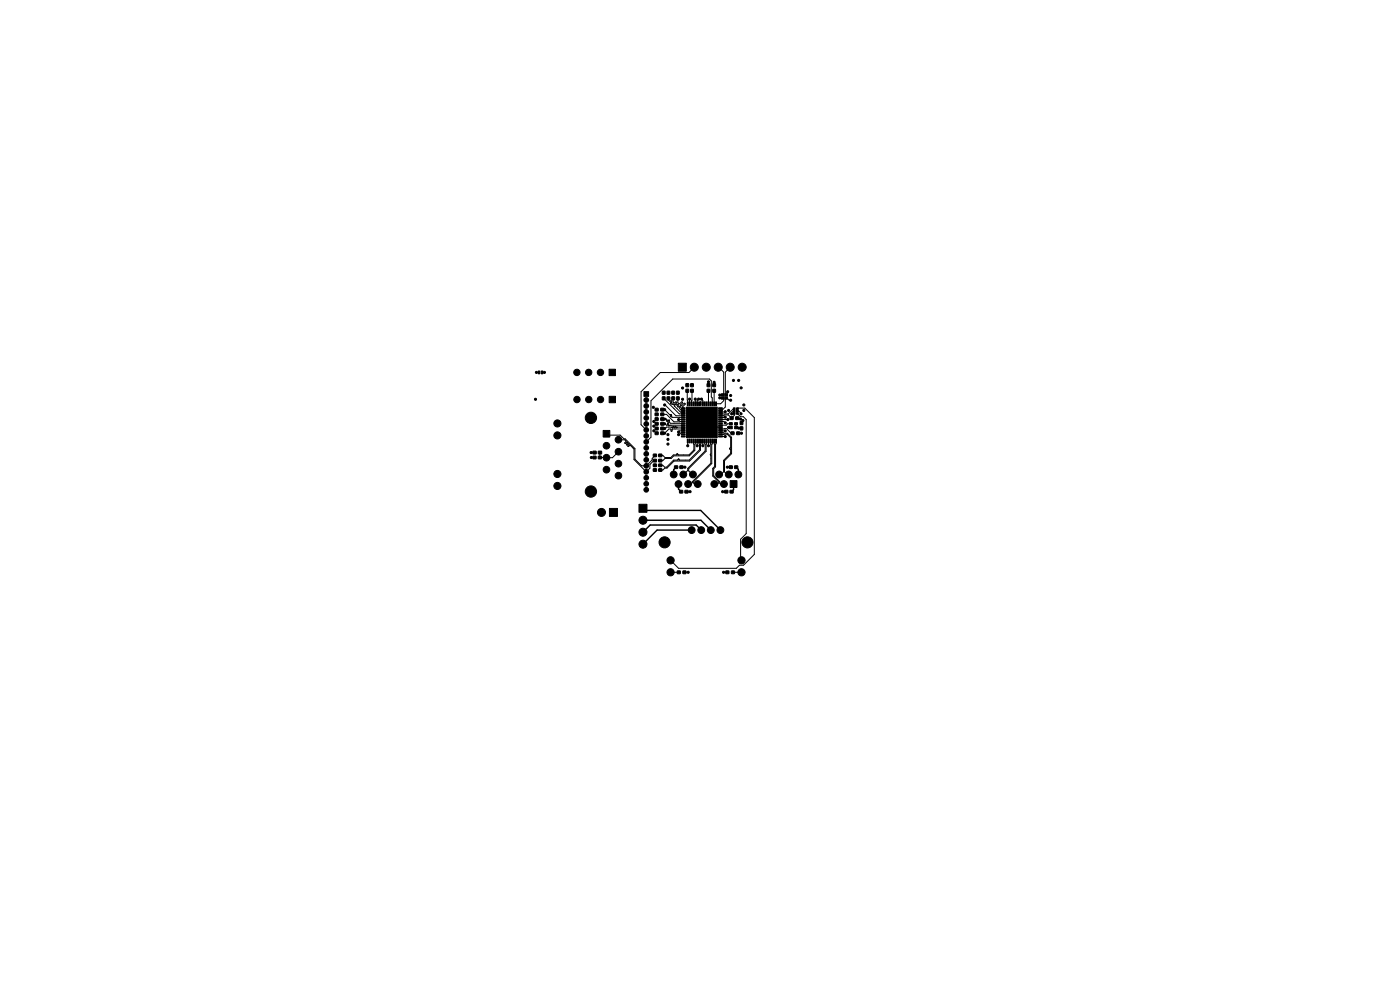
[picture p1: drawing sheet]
<svg xmlns="http://www.w3.org/2000/svg" width="297mm" height="210mm" viewBox="0 0 297 210" stroke-linecap="round" stroke-linejoin="round" font-family="sans-serif">
<g fill="#000" stroke="#000" stroke-width=".21">
<path d="M114.2 78.7h.3v.6h-.3zM114.8 78.7h.4v.6h-.4zM129.2 78.3h1.4v1.4h-1.4zM143.9 77h1.7v1.7h-1.7zM125.8 96.8h.6v.5h-.6zM125.8 95.7h.7v.6h-.7zM126.9 96.8h.7v.5h-.7zM126.9 95.7h.7v.6h-.7zM128 91.3h1.4v1.4h-1.4zM129.2 84.1h1.4v1.3h-1.4zM136.6 83.1h1v1h-1zM139 91.6h.6v.6h-.6z"/>
<path d="M139 86.6h.6v.6h-.6zM139 90.6h.6v.6h-.6zM139 87.6h.6v.6h-.6zM139 88.6h.6v.6h-.6zM139 89.6h.6v.6h-.6zM138.6 98.4h.7v.6h-.7zM138.6 97.4h.7v.6h-.7zM138.6 99.4h.7v.6h-.7zM138.6 96.3h.7v.6h-.7zM140.2 91.6h.6v.6h-.6zM140.2 86.6h.6v.6h-.6zM140.2 90.6h.6v.6h-.6z"/>
<path d="M140.2 87.6h.6v.6h-.6zM140.2 88.6h.6v.6h-.6zM140.2 89.6h.6v.6h-.6zM139.7 98.4h.7v.6h-.7zM139.7 97.4h.7v.6h-.7zM139.7 99.4h.7v.6h-.7zM139.7 96.3h.7v.6h-.7zM140.5 83h.6v.6h-.6zM140.5 84.2h.6v.6h-.6zM141.5 83h.6v.6h-.6zM141.5 84.2h.6v.6h-.6zM142.5 83h.6v.6h-.6z"/>
<path d="M142.5 84.2h.6v.6h-.6zM143.1 98.8h.7v.6h-.7zM143.5 83h.6v.6h-.6zM143.5 84.2h.6v.6h-.6zM144.2 98.8h.7v.6h-.7zM144.6 92.5h.7v.2h-.7zM144.6 92.1h.7v.2h-.7zM144.6 91.7h.7v.1l-.7 .1zM144.6 91.3h.7v.1l-.7 .1zM144.6 90.9h.7v.2h-.7zM144.6 90.5h.7v.2h-.7zM144.6 90.1h.7v.2h-.7z"/>
<path d="M144.6 89.7h.7v.1l-.7 .1zM144.6 89.3h.7v.1l-.7 .1zM144.6 88.9h.7v.2h-.7zM144.6 88.5h.7v.2h-.7zM144.6 88.1h.7v.2h-.7zM144.6 87.7h.7v.1l-.7 .1zM144.6 87.3h.7v.1l-.7 .1zM144.6 86.9h.7v.2h-.7zM144.6 86.5h.7v.2h-.7zM145.8 93.2h.2l-.1 .8-.1-.1zM145.8 85.3h.2l-.1 .8-.1-.1zM145.5 81.4h.6v.6h-.6z"/>
<path d="M145.5 82.6h.6v.6h-.6zM146.2 93.2h.2l-.1 .8-.1-.1zM146.2 85.3h.2l-.1 .8-.1-.1zM146.6 93.2h.2v.8l-.2-.1zM146.6 85.3h.2v.8l-.2-.1zM146.5 81.4h.6v.6h-.6zM146.5 82.6h.6v.6h-.6zM147 93.2h.2v.8l-.2-.1zM147 85.3h.2v.8l-.2-.1zM147.4 93.2h.2v.8l-.2-.1zM147.4 85.3h.2v.8l-.2-.1zM147.8 93.2h.2l-.1 .8-.1-.1z"/>
<path d="M147.8 85.3h.2l-.1 .8-.1-.1zM148.2 93.2h.2l-.1 .8-.1-.1zM148.2 85.3h.2l-.1 .8-.1-.1zM148.6 85.2l.2 .1-.1 .7h-.1zM148.6 93.2h.2v.8l-.2-.1zM149 93.2h.2v.8l-.2-.1zM149 85.3h.2v.8l-.2-.1zM149.4 93.2h.2v.8l-.2-.1zM149.4 85.3h.2v.8l-.2-.1zM149.8 93.2h.2l-.1 .8-.1-.1zM149.8 85.3h.2l-.1 .8-.1-.1zM150.2 93.2h.2l-.1 .8-.1-.1z"/>
<path d="M150.2 85.3h.2l-.1 .8-.1-.1zM150 81.4h.6v.6h-.6zM150 82.6h.6v.6h-.6zM150.6 93.2h.2v.8l-.2-.1zM150.6 85.3h.2v.8l-.2-.1zM151 93.2h.2v.8l-.2-.1zM151 85.3h.2v.8l-.2-.1zM151.2 82.6h.6v.6h-.6zM151.2 81.4h.6v.6h-.6zM151.4 93.2h.2v.8l-.2-.1zM151.4 85.3h.2v.8l-.2-.1zM151.8 93.2h.2l-.1 .8-.1-.1z"/>
<path d="M151.8 85.3h.2l-.1 .8-.1-.1zM145.6 86.4h6.6v6.4h-6.6zM152.5 86.5h.7v.2h-.7zM152.5 86.9h.7v.2h-.7zM152.5 87.3h.7v.1l-.7 .1zM152.5 87.7h.7v.1l-.7 .1zM152.5 88.1h.7v.2h-.7zM152.5 88.5h.7v.2h-.7zM152.5 88.9h.7v.2h-.7zM152.5 89.3h.7v.1l-.7 .1zM152.5 89.7h.7v.1l-.7 .1zM152.5 90.1h.7v.2h-.7z"/>
<path d="M152.5 90.5h.7v.2h-.7zM152.5 90.9h.7v.2h-.7zM152.5 91.3h.7v.1l-.7 .1zM152.5 91.7h.7v.1l-.7 .1zM152.5 92.1h.7v.2h-.7zM152.5 92.5h.7v.2h-.7zM153.1 84.2h.2l-.1 .5h-.1zM153.1 83.5h.2l-.1 .5h-.1zM153.4 84.2h.2v.5h-.2zM153.4 83.5h.2v.5h-.2zM153.8 84.2h.2l-.1 .5h-.1zM153.8 83.5h.2l-.1 .5h-.1z"/>
<path d="M154.1 84.2h.2v.5h-.2zM154.1 83.5h.2v.5h-.2zM155.1 91.6h.6v.6h-.6zM154.8 90.4h.5v.6h-.5zM154.8 89.7h.5v.4h-.5zM154.7 98.8h.7v.6h-.7zM154.9 88.4h.6v.6h-.6zM155.6 87.5h.3v.4h-.3zM155.6 87h.3v.4h-.3zM155.6 86.5h.3v.4h-.3zM156.3 91.6h.6v.6h-.6zM156.3 86.5h.3v.4h-.3z"/>
<path d="M156.3 87h.3v.4h-.3zM156.3 87.5h.3v.4h-.3zM155.9 90.4h.6v.6h-.6zM155.9 89.7h.6v.4h-.6zM155.8 98.8h.7v.6h-.7zM156.1 88.4h.6v.6h-.6zM157 90.5h.6v.7h-.6zM157 89.4h.6v.7h-.6zM129.3 107.8h1.7v1.7h-1.7zM135.5 107h1.7v1.7h-1.7zM144.2 104h.6v.6h-.6zM145.3 104h.7v.6h-.7z"/>
<path d="M153.7 104h.7v.6h-.7zM154.9 102h1.4v1.4h-1.4zM154.9 104h.6v.6h-.6zM143.7 121.1h.6v.6h-.6zM144.9 121.1h.6v.6h-.6zM154 121.1h.6v.6h-.6zM155.2 121.1h.6v.6h-.6z"/>
<circle cx="113.8" cy="79" r=".22"/>
<circle cx="115.5" cy="79" r=".22"/>
<circle cx="122.4" cy="79" r=".67"/>
<circle cx="124.9" cy="79" r=".67"/>
<circle cx="127.4" cy="79" r=".67"/>
<circle cx="147.3" cy="77.9" r=".85"/>
<circle cx="149.8" cy="77.9" r=".85"/>
<circle cx="152.4" cy="77.9" r=".85"/>
<circle cx="154.9" cy="77.9" r=".85"/>
<circle cx="157.4" cy="77.9" r=".85"/>
<circle cx="113.6" cy="84.7" r=".22"/>
<circle cx="118.3" cy="89.8" r=".75"/>
<circle cx="118.3" cy="92.4" r=".75"/>
<circle cx="122.4" cy="84.7" r=".67"/>
<circle cx="124.9" cy="84.7" r=".67"/>
<circle cx="125.4" cy="88.6" r="1.2"/>
<circle cx="125.4" cy="96" r=".23"/>
<circle cx="125.5" cy="97.1" r=".23"/>
<circle cx="127.4" cy="84.7" r=".67"/>
<circle cx="128.7" cy="94.5" r=".7"/>
<circle cx="128.7" cy="97.1" r=".7"/>
<circle cx="128.7" cy="99.6" r=".7"/>
<circle cx="131.2" cy="95.8" r=".7"/>
<circle cx="131.2" cy="93.3" r=".7"/>
<circle cx="131.2" cy="98.4" r=".7"/>
<circle cx="137.1" cy="93.7" r=".5"/>
<circle cx="137.1" cy="97.6" r=".5"/>
<circle cx="137.1" cy="95" r=".5"/>
<circle cx="137.1" cy="88.7" r=".5"/>
<circle cx="137.1" cy="98.8" r=".5"/>
<circle cx="137.1" cy="92.5" r=".5"/>
<circle cx="137.1" cy="84.9" r=".5"/>
<circle cx="137.1" cy="86.1" r=".5"/>
<circle cx="137.1" cy="87.4" r=".5"/>
<circle cx="137.1" cy="96.3" r=".5"/>
<circle cx="137.1" cy="91.2" r=".5"/>
<circle cx="137.1" cy="89.9" r=".5"/>
<circle cx="138.6" cy="86.4" r=".22"/>
<circle cx="138.7" cy="89.4" r=".22"/>
<circle cx="138.7" cy="90.4" r=".22"/>
<circle cx="138.7" cy="91.4" r=".23"/>
<circle cx="138.9" cy="99.7" r=".22"/>
<circle cx="138.9" cy="98.7" r=".22"/>
<circle cx="141" cy="90.9" r=".23"/>
<circle cx="141" cy="85.9" r=".23"/>
<circle cx="141" cy="89.9" r=".23"/>
<circle cx="141" cy="86.9" r=".23"/>
<circle cx="141" cy="91.9" r=".23"/>
<circle cx="141" cy="88.9" r=".23"/>
<circle cx="141.7" cy="93.2" r=".23"/>
<circle cx="141.7" cy="92.2" r=".23"/>
<circle cx="141.7" cy="94.2" r=".23"/>
<circle cx="144" cy="91.6" r=".22"/>
<circle cx="144" cy="89" r=".23"/>
<circle cx="144" cy="92.2" r=".22"/>
<circle cx="144.8" cy="82.3" r=".22"/>
<circle cx="144.8" cy="84.7" r=".22"/>
<circle cx="145.3" cy="99.1" r=".22"/>
<circle cx="145.9" cy="94.6" r=".23"/>
<circle cx="146.3" cy="84.7" r=".22"/>
<circle cx="146.4" cy="87.1" r=".22"/>
<circle cx="146.4" cy="92.1" r=".22"/>
<circle cx="146.4" cy="91.1" r=".22"/>
<circle cx="146.4" cy="88.1" r=".22"/>
<circle cx="146.4" cy="90.1" r=".22"/>
<circle cx="146.4" cy="89.1" r=".22"/>
<circle cx="147.4" cy="91.1" r=".22"/>
<circle cx="147.4" cy="92.1" r=".22"/>
<circle cx="147.4" cy="87.1" r=".22"/>
<circle cx="147.4" cy="88.1" r=".22"/>
<circle cx="147.4" cy="90.1" r=".22"/>
<circle cx="147.4" cy="89.1" r=".22"/>
<circle cx="147.5" cy="84.7" r=".23"/>
<circle cx="147.9" cy="94.6" r=".22"/>
<circle cx="148.2" cy="84.7" r=".23"/>
<circle cx="148.4" cy="91.1" r=".22"/>
<circle cx="148.4" cy="87.1" r=".22"/>
<circle cx="148.4" cy="92.1" r=".22"/>
<circle cx="148.4" cy="88.1" r=".22"/>
<circle cx="148.4" cy="90.1" r=".22"/>
<circle cx="148.4" cy="89.1" r=".22"/>
<circle cx="148.8" cy="84.7" r=".22"/>
<circle cx="149.1" cy="94.6" r=".23"/>
<circle cx="149.4" cy="87.1" r=".22"/>
<circle cx="149.4" cy="91.1" r=".22"/>
<circle cx="149.4" cy="92.1" r=".22"/>
<circle cx="149.4" cy="88.1" r=".22"/>
<circle cx="149.4" cy="90.1" r=".22"/>
<circle cx="149.4" cy="89.1" r=".22"/>
<circle cx="150.3" cy="94.6" r=".22"/>
<circle cx="150.3" cy="81" r=".22"/>
<circle cx="150.4" cy="92.1" r=".22"/>
<circle cx="150.4" cy="91.1" r=".22"/>
<circle cx="150.4" cy="87.1" r=".22"/>
<circle cx="150.4" cy="88.1" r=".22"/>
<circle cx="150.4" cy="90.1" r=".22"/>
<circle cx="150.4" cy="89.1" r=".22"/>
<circle cx="151.4" cy="87.1" r=".22"/>
<circle cx="151.4" cy="91.1" r=".22"/>
<circle cx="151.4" cy="92.1" r=".22"/>
<circle cx="151.4" cy="88.1" r=".22"/>
<circle cx="151.4" cy="90.1" r=".22"/>
<circle cx="151.4" cy="89.1" r=".22"/>
<circle cx="151.5" cy="81.1" r=".22"/>
<circle cx="152.7" cy="84.4" r=".22"/>
<circle cx="152.7" cy="83.8" r=".23"/>
<circle cx="153.9" cy="91.4" r=".22"/>
<circle cx="153.9" cy="92.6" r=".23"/>
<circle cx="153.9" cy="87.3" r=".23"/>
<circle cx="153.9" cy="89.7" r=".22"/>
<circle cx="153.9" cy="88.5" r=".23"/>
<circle cx="154.3" cy="99.1" r=".22"/>
<circle cx="154.4" cy="83.1" r=".22"/>
<circle cx="154.4" cy="89" r=".23"/>
<circle cx="154.6" cy="90.7" r=".22"/>
<circle cx="154.6" cy="87.1" r=".23"/>
<circle cx="155" cy="84.9" r=".23"/>
<circle cx="155" cy="83.9" r=".23"/>
<circle cx="155.2" cy="87.8" r=".23"/>
<circle cx="155.6" cy="80.7" r=".22"/>
<circle cx="156.7" cy="80.7" r=".22"/>
<circle cx="156.7" cy="90.8" r=".23"/>
<circle cx="157.1" cy="88.9" r=".23"/>
<circle cx="157.2" cy="87.8" r=".22"/>
<circle cx="157.2" cy="82.3" r=".23"/>
<circle cx="157.3" cy="91.9" r=".22"/>
<circle cx="157.6" cy="89.2" r=".22"/>
<circle cx="157.8" cy="87.1" r=".22"/>
<circle cx="157.8" cy="85.9" r=".23"/>
<circle cx="118.2" cy="100.5" r=".75"/>
<circle cx="118.2" cy="103.1" r=".75"/>
<circle cx="125.4" cy="104.3" r="1.2"/>
<circle cx="127.6" cy="108.7" r=".85"/>
<circle cx="131.2" cy="100.9" r=".7"/>
<circle cx="136.4" cy="112.9" r=".85"/>
<circle cx="136.4" cy="110.4" r=".85"/>
<circle cx="136.4" cy="115.4" r=".85"/>
<circle cx="137.1" cy="101.4" r=".5"/>
<circle cx="137.1" cy="102.6" r=".5"/>
<circle cx="137.1" cy="100.1" r=".5"/>
<circle cx="137.1" cy="103.9" r=".5"/>
<circle cx="141" cy="115" r="1.18"/>
<circle cx="142.3" cy="118.9" r=".77"/>
<circle cx="142.9" cy="100.6" r=".72"/>
<circle cx="143.9" cy="102.7" r=".72"/>
<circle cx="145" cy="100.6" r=".72"/>
<circle cx="146" cy="102.7" r=".72"/>
<circle cx="146.4" cy="104.3" r=".23"/>
<circle cx="146.7" cy="112.4" r=".72"/>
<circle cx="147" cy="100.6" r=".72"/>
<circle cx="148" cy="102.7" r=".72"/>
<circle cx="148.8" cy="112.4" r=".72"/>
<circle cx="150.8" cy="112.4" r=".72"/>
<circle cx="151.5" cy="102.7" r=".72"/>
<circle cx="152.6" cy="100.6" r=".72"/>
<circle cx="152.8" cy="112.4" r=".72"/>
<circle cx="153.3" cy="104.3" r=".23"/>
<circle cx="153.6" cy="102.7" r=".72"/>
<circle cx="154.6" cy="100.6" r=".72"/>
<circle cx="156.6" cy="100.6" r=".72"/>
<circle cx="157.3" cy="118.9" r=".76"/>
<circle cx="158.6" cy="115" r="1.18"/>
<circle cx="142.3" cy="121.4" r=".77"/>
<circle cx="146" cy="121.4" r=".23"/>
<circle cx="153.5" cy="121.4" r=".22"/>
<circle cx="157.3" cy="121.4" r=".76"/>
</g>
<g fill="none" stroke="#000" stroke-width=".21">
<path d="M113.8 79h.6M115 79h.5M147.3 77.9l-1.1 1.1h-6.1l-4.1 4.1v7l1.1 1.1M152.4 77.9l1.1 1v4.9M154.9 77.9l-1 1v4.9M125.4 96h.7M125.5 97.1h.6M128.7 92l.2 .3h2.7l.8 .8h.2l2.1 2.1v2.2l1.4 1.4h1l1.3-1.2v-.4l.5-.6M131.2 95.8l-1.3 1.3h-2.6v-1.1M131.2 93.3h.1M131.2 93.3h1.3l.3 .3-.2 .4M132.6 94v.1"/>
<path d="M132.6 94.1l.5-.3-.2 .5M132.9 94.3v.1M132.9 94.4l.5-.2-.2 .5M133.2 94.7h.1M133.3 94.7l.4-.2 .8 .7v2.3l2.6 2.6 .8-.8v-.8l.8-.8h.2M140.5 88.9h.9l.1 .2-.1 .2h.3M140.5 89.9h.6l.4 .3 .1-.5h.2l.1 .6 3-.1M140.5 86.9h.5l1.1 1.1 .3-.1-.1 .4 .3 .2 2.3 .1M140.5 87.9h.9l1.6 1.6 1.9-.1M140.8 84.5l3.3 3.3h.8M141 85.9l2.4 2.3h1.5M141.7 89.3h.1"/>
<path d="M141.7 89.3l.3-.2-.1 .3 .4 .4h2.6M141.8 84.5v.4l.3 .2 .3-.1 .1 .1-.2 .5 .4 .2M142.3 88.2h.1M142.3 85.4h.1M142.7 85.8h.1M142.7 85.8h.3v.3l1.3 1.3h.6M142.8 84.5v.8l.3 .2 .4-.2 .1 .1-.3 .4h.5l.1 .1-.1 .4 .4-.1 .1 .1-.1 .4 .3 .3h.4M143.7 96.3l-.2 .2h-.6l-.6 .6h-1.2l-.5-.5h-.5M143.7 96.3h.1M143.8 84.5v.9l.2 .2 .6-.3 .2 .1-.4 .5 .1 .2 .7-.6 .2 .1-.6 .7 .1 .3M144.9 90.6h-1.2l-.2 .1-.2-.2-.3 .2-.2-.2-.1 .2-.2-.1h-1.1l-.3 .3h-.6M144.9 91h-2.3l-.1 .5-.2-.5h-.4l-.9 .9h-.5"/>
<path d="M144.9 89h-.9M144.9 91.8h-.4l-.5 .4M144.9 91.4h-.7l-.2 .2M145.8 82.9l.1 2.8M145.8 82.9h.1M145.9 93.5v1.1M145.9 94.6h.1M146.3 85.6v.1M146.3 84.7v.9M146.8 82.9l-.1 2.8M147.1 93.5l.1 2-1 1h-2.3l-.2-.2M147.5 85.6v.1"/>
<path d="M147.5 84.7v.9M147.5 93.5l-.1 2-1.2 1.2h-3.3l-.5 .6h-1.3l-.5 .4h-.5M147.9 93.5v1M148.2 84.7l-.3 .3v.7M148.3 93.5l.1 1.9-2.2 2.2h-2l-.3-.2-.1 .2h-.9l-1.5 1.5h-.4l-.4-.4h-.5M148.7 93.5l-.1 2-2.3 2.3h-3.3l-1.5 1.5h-.5l-.4 .4h-.5M148.8 84.7l.3 .3v.7M149.1 93.6v.9M149.2 94.5l-.1 .1M149.5 93.5l.1 2.2-3.7 3.7v.4l-.9 .9M149.9 90.6h3M149.9 93.5l-.1 2.2-3.7 3.7v.5l.9 .8"/>
<path d="M150.3 81v.7M150.3 82.9v2.8M150.3 93.5v1M150.7 93.5l.1 4.8-3.9 3.9-.3 .5h-.6M151.1 93.5l-.1 4.8-3.9 4 .2 .4h.7M151.1 85.7v-1.3l-.2-.2v-3.4l-.4-.4h-7.8l-4.6 4.6v7.7l-1 1M151.5 81.1v.6M151.5 82.9v2.8M151.5 93.5l.1 5.5-.4 .4v1.6l1.3 1.3-.3 .4h-.7M151.9 93.5l-.1 5.5-.4 .4v1.5l1.3 1.3 .2 .5h.7M152.7 84.4h.5M152.9 91l1.2-.1 1 1h.3"/>
<path d="M152.9 91.4h.1M152.9 89.4h.6l.4 .3M152.9 92.6h.1M152.9 92.6h1M152.9 89h1.5M152.9 89h.1M152.9 91.4h1M152.9 92.2l1.4-.1 .7 .7v2.2l-.2 .2 .2 .2v.8l-1.5 1.5v2.4l-.6 .6h-.3M152.9 91.8l1.4 .1 .9 .9v3.4l-1.5 1.5v2.4l.5 .6h.4M153.2 83.8h-.5M153.5 84.4v.6l-.6 .7h-1M153.9 89.7h.1"/>
<path d="M153.9 87.3l-1 .1M153.9 88.5l-1 .1M153.9 84.4v1.9l-.7 .7h-.3M154.2 84.4l.5 .5h.3M154.4 83.1l-.2 .2v.5M154.4 89h.1M154.6 90.7h.4M155 89.9h-.6l-.3 .3h-1.2M155.8 87.2l-.6 .3v.3M155.8 87.7v.4l-.6 .6-.7-.7-1.6 .2M155.8 86.7l-1.3 1.1h-1.6M156.2 89.9v.9l1.1 .1"/>
<path d="M156.4 88.7h.5l.2 .2M156.4 87.2h.3l.5 .6M156.4 87.7l.7 .7h.6l.6 .6v24.2l-1.2 1.2v4.3l.2 .2M156.4 86.7l.2-.1h1.4l2 2v29l-2.3 2.3h-.8l-.7 .7h-12.2l-1.7-1.7M156.4 87.7h.1M156.6 91.9h.7M157.6 89.2l-.3 .3v.2M142.4 121.4h1.6M145.2 121.4h.8M153.5 121.4h.8M155.5 121.4h1.8"/>
</g>
<path d="M143.4 99.1l-.5 .5v1.1M144.6 99.1h.7M154.3 99.1h.7M156.2 99.1l.4 .5v1.1M136.4 107.8l.5 .5h11.8l4.1 4.2M136.4 110.4h12.3l2.1 2.1M143.9 102.7v1l.6 .6M145.6 104.3h.8M146.7 112.5h-7.3l-3 2.9M148.8 112.5l-1.1-1.1h-9.8l-1.5 1.5M153.3 104.3h.8M155.6 102.7v1.2l-.4 .4" fill="none" stroke="#000" stroke-width=".3"/>
</svg>
